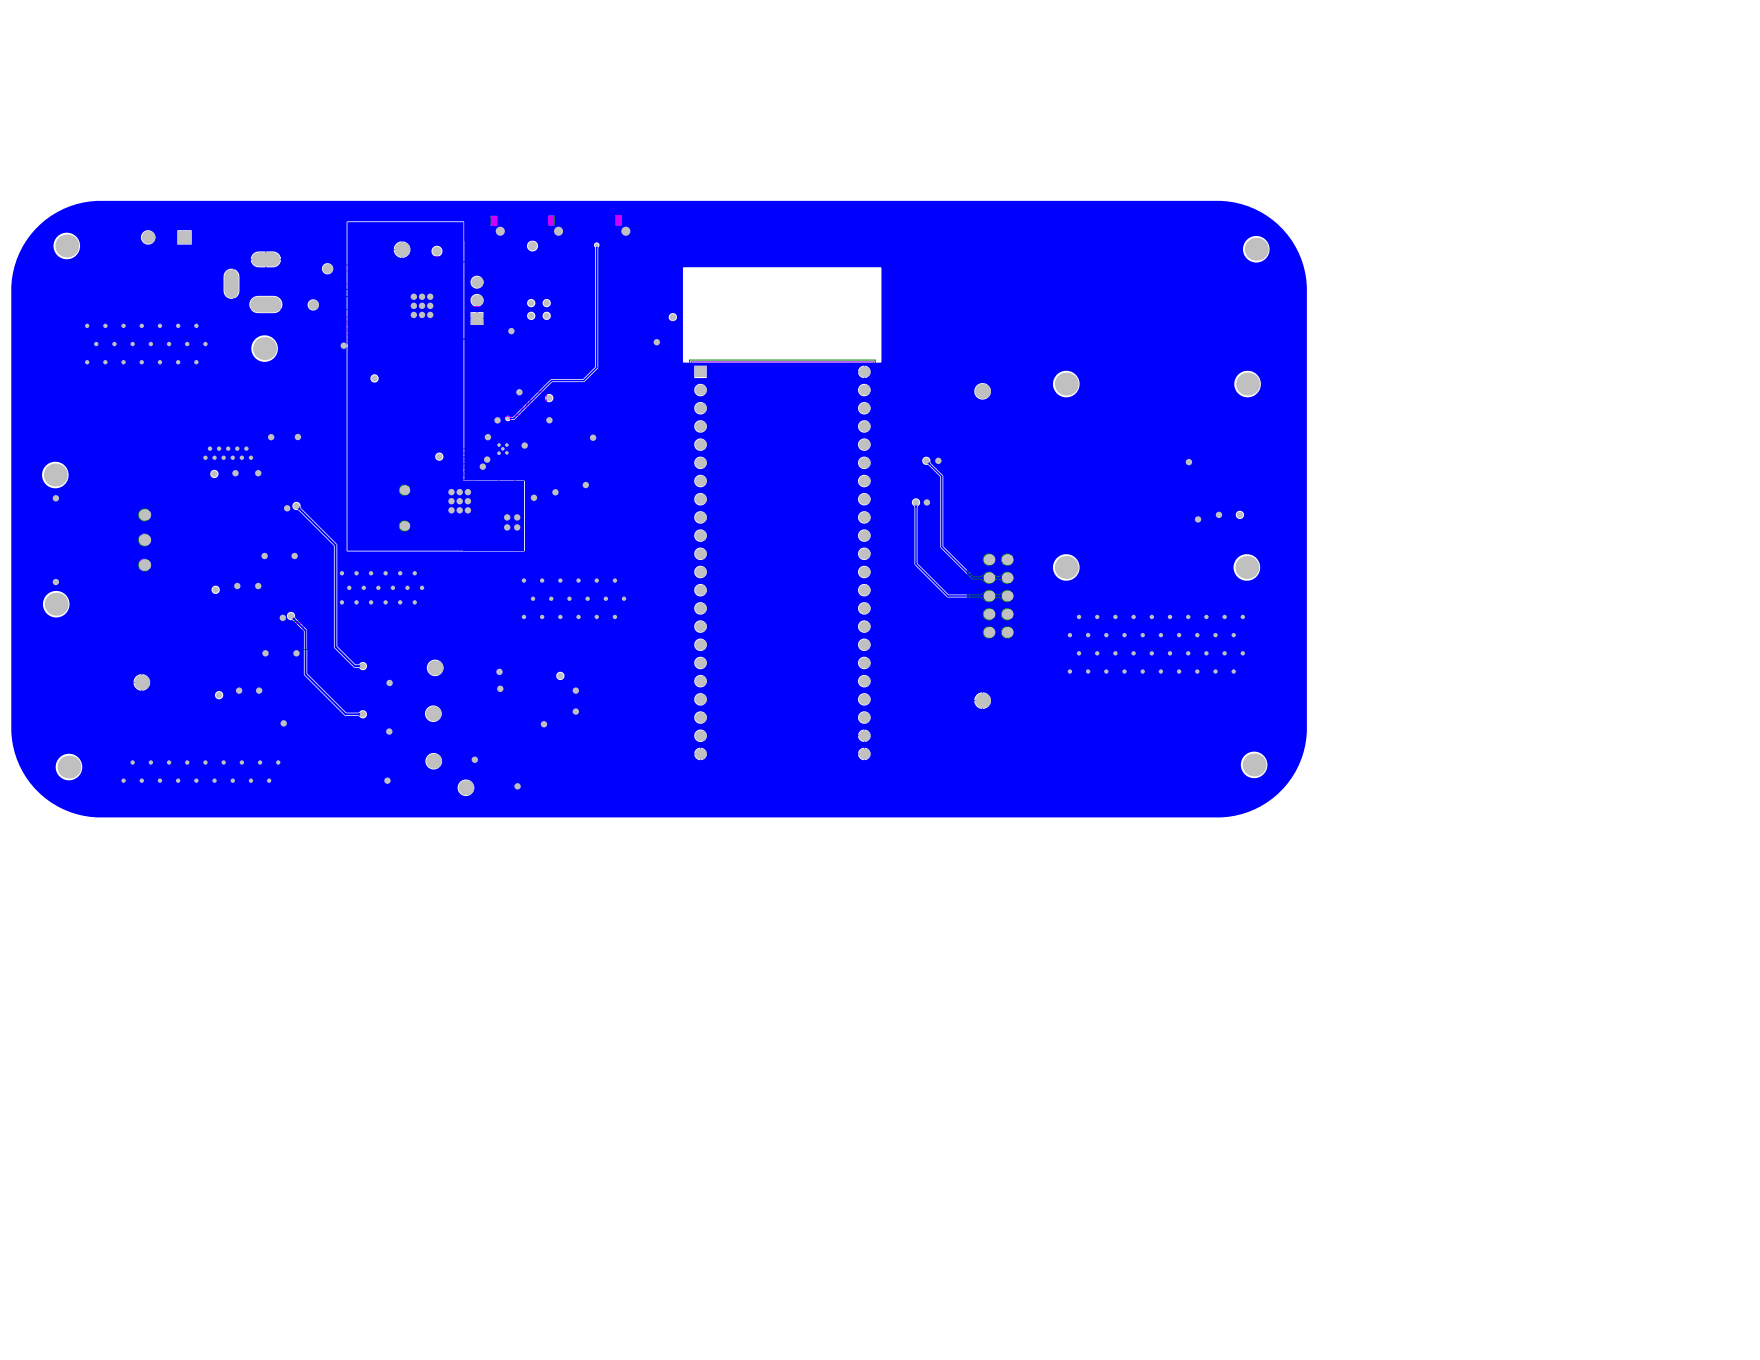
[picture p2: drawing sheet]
<svg xmlns="http://www.w3.org/2000/svg" width="373mm" height="288mm" viewBox="0 0 373 288" stroke-linecap="round" stroke-linejoin="round" font-family="sans-serif">
<g fill="#008000">
<path d="M128.4 45.3h5.1v2.7h-5.1z"/>
<path d="M114.3 45.5h.5v-.2h3.8v.2h.6v2.4h-.6v.1h-3.8v-.1h-.5z"/>
<path d="M102.1 45.5h.5v-.1h3.9v.1h.5v2.5h-.5v.1h-3.9v-.1h-.5z"/>
<path d="M24.7 105.6h11.9v17.4h-11.9z"/>
<path d="M204.8 112.3h11.4v27.7h-11.4z"/>
<path d="M75.9 69.1h1.3v-.2h4.1v.2h1.3v9.3h-1.3v.2h-4.1v-.2h-1.3z"/>
<circle cx="85.6" cy="107.5" r="9"/>
</g>
<g fill="none" stroke="#008000" stroke-width=".21">
<path d="M27.4 44h16.5v12.5h-16.5zM34.5 50.3h1.5M35.2 49.5v1.5M47.1 43.3h16.4v23.2h-16.4zM72.8 56.1h5v5.2h-5zM74.5 58.7h1.5M75.3 57.9v1.5M84.3 52.8h1.6M85.1 52.1v1.5M96.5 55.3h7.4v16.5h-7.4zM72.6 62.8h6.7v2.7h-6.7zM75.2 64.2h1.5"/>
<path d="M76 63.4v1.5M100.2 63.6h1.5M101 62.8v1.5M146 76.2h39.2v95.9h-39.2zM54.5 85.9h11.6v5.8h-11.6zM103.3 91.9h6.4v6.3h-6.4zM207.2 82.8h1.5M208 82.1v1.5M239.5 96.5h11.2v8.4h-11.2zM245.1 99.9v1.6M53.5 111.1h11.6v5.9h-11.6zM244.4 100.7h1.5"/>
<path d="M256.8 103h2.4v4.6h-2.4zM257.3 105.3h1.5M258 104.5v1.5M53.5 131.6h11.6v5.9h-11.6zM29.3 144.5h1.5M30 143.7v1.5M91 151.1h1.5M91.3 141.4h1.6M91.7 150.3v1.5M92.1 140.6v1.5M102.3 148h10.3v13.7h-10.3zM106.7 154.8h1.5"/>
<path d="M107.4 154.1v1.5M207.2 148.3h1.5M208 147.5v1.6M91 161.1h1.6M91.8 160.4v1.5M97.9 166.7h1.5M98.6 166v1.5"/>
<circle cx="85.1" cy="52.8" r="3.4"/>
<circle cx="208" cy="82.8" r="3.4"/>
<circle cx="85.6" cy="107.5" r="9"/>
<circle cx="30" cy="144.5" r="3.4"/>
<circle cx="91.7" cy="151.1" r="3.4"/>
<circle cx="92.1" cy="141.4" r="3.4"/>
<circle cx="208" cy="148.3" r="3.4"/>
<circle cx="91.8" cy="161.1" r="3.4"/>
<circle cx="98.6" cy="166.7" r="3.4"/>
</g>
<path d="M102.1 45.5h.5v-.1h3.9v.1h.5v2.5h-.5v.1h-3.9v-.1h-.5zM114.3 45.5h.5v-.2h3.8v.2h.6v2.4h-.6v.1h-3.8v-.1h-.5zM128.4 45.3h5.1v2.7h-5.1zM75.9 69.1h1.3v-.2h4.1v.2h1.3v9.3h-1.3v.2h-4.1v-.2h-1.3zM24.7 105.6h11.9v17.4h-11.9zM204.8 112.3h11.4v27.7h-11.4z" fill="none" stroke="#008000" stroke-width=".23"/>
<g fill="none" stroke="#f0f" stroke-width=".27">
<path d="M90.8 54.3h3.4v6.6h-3.4zM98.3 45.5h3.5v5.4h-3.5zM110.9 45.5h3.5v5.4h-3.5zM124.5 45.6h3.5v5.3h-3.5zM71 67.1h3.5v5.4h-3.5zM106.6 62.2h3.4v6.6h-3.4zM137.4 77.9h6.5v3.4h-6.5zM140.7 73.4v-5.4h3.5v5.4h-6.7v3.5h6.5v-3.5M94.1 98h6.5v3.5h-6.5v-6.5h6.6v3.4h-6.6M104.7 81.6h3.5v6.6h-3.5zM108.1 84.6h3.5v6.5h-3.5zM111.3 88.6h3.5v5.3h-3.5z"/>
<path d="M111.3 99.1h3.5v5.4h-3.5zM112.2 83h3.4v5.3h-3.4zM115.8 89.9h3.5v5.4h-3.5zM115.8 98h3.5v5.4h-3.5zM120.7 91.4h3.5v10.5h-3.5zM120.7 96.8h3.5M120.7 96.5h3.5M187.7 93.2h5.4v3.5h-5.4zM187.7 100h5.4v3.4h-5.4zM225.3 93.2h5.4v3.5h-5.4zM225.3 100h5.4v3.4h-5.4zM43.7 102.5h3.5v5.4h-3.5z"/>
<path d="M48.1 101.3h3.5v6.6h-3.5zM52.9 101.3h3.5v6.6h-3.5zM105.5 100.5h3.5v6.6h-3.5zM187.7 107.7h5.4v3.4h-5.4zM225.3 107.7h5.4v3.4h-5.4zM251.8 102.3h3.5v6.5h-3.5zM260.7 102.1h3.5v5.4h-3.5zM43.9 126h3.5v5.4h-3.5zM48.5 125h3.4v6.5h-3.4zM52.9 125h3.5v6.5h-3.5zM77.8 139.4h5.4v3.4h-5.4zM84.4 139.6h3.4v6.5h-3.4z"/>
<path d="M113.7 139h3.5v5.4h-3.5zM139.5 134.7h5.4v3.5h-5.4zM44.6 148.3h3.5v5.4h-3.5zM48.8 147.2h3.5v6.6h-3.5zM53 147.3h3.5v6.5h-3.5zM77.4 159.9h5.4v3.4h-5.4zM77.8 149.5h5.4v3.4h-5.4zM83.9 159.9h3.4v6.6h-3.4zM84.1 149.5h3.4v6.6h-3.4zM107.3 144h6.5v3.4h-6.5zM107.3 140.6h6.6v3.4h-6.6zM113.8 144.3h6.5v3.5h-6.5z"/>
<path d="M113.8 148.7h6.5v3.5h-6.5zM114.2 155.8h5.4v3.4h-5.4zM139.5 142.3h5.4v3.5h-5.4zM139.5 148.3h5.4v3.4h-5.4zM102.8 164.9h5.4v3.4h-5.4z"/>
</g>
<g fill="none" stroke="#f0f" stroke-width=".21">
<path d="M27.5 44.1h15.4v12.3h-15.4zM42.9 45.2l.9-.2v1.1M42.9 45.8l.9 .3M43.8 46.1h.1M49.5 43.7h13.6v21.7h-13.6zM72.9 57.3h4.7v2.7h-4.7zM96.6 55.5h7.2v16.2h-7.2zM98.6 55.5v16.2M103 45.8h3.1v1.9h-3.1zM115.2 45.7h3v2h-3zM129.3 45.6h3.2v2.1h-3.2zM73.9 62.9h4.1v2.5h-4.1z"/>
<path d="M76.3 69.5h5.9v8.5h-5.9zM78.3 67.2h1.9M79.2 66.8v1.9M79.2 67.2l1 1.2h-1.9zM79.2 67.2l.8 1.2M79.2 67.2l.6 1.2M79.2 67.2l.4 1.2M79.2 67.2l.2 1.2M79.2 67.2l-.7 1.2M79.2 67.2l-.5 1.2M79.2 67.2l-.3 1.2M79.2 67.2l-.2 1.2"/>
<path d="M146.3 76.6h38.6v95.1h-38.6zM55.4 86.3h9.8v5.1h-9.8zM84.6 98.2h2M85.6 97.3v1.9M104.2 92.8h4.5v4.5h-4.5zM242.1 96.8h6v7.8h-6zM25.1 106h11.1v16.6h-11.1zM29.6 110.9h1.9v1l-.3 .3h-.6l-.3-.3v-1M29.6 116.4h1.9v.9l-.3 .4h-1.3l-.3-.4zM29.6 115.1h1.6l.3 .3M30.3 112.9v1.2h.3l.3-.3v-.6l-.3-.3h-.7l-.3 .3v.6M30.3 118.3v1.3h.3l.3-.3v-.7l-.3-.3h-.7l-.3 .3v.7"/>
<path d="M30.3 111.6l-.7 .6M30.6 114.8v.6M54.4 111.5h9.8v5.1h-9.8zM205.2 112.7h10.6v26.9h-10.6zM257.1 104h1.9v2.6h-1.9zM29.6 120.2v1l.3 .3 .4-.3v-.6l.3-.4 .3 .4v.9M31.2 122.2l.3 .3v.6l-.3 .3h-.3l-1.3-1.2v1.2M54.4 132h9.8v5.1h-9.8zM104.4 148.2h6.1v13.3h-6.1z"/>
<circle cx="85.1" cy="52.8" r="2.4"/>
<circle cx="105.9" cy="46.8" r=".12"/>
<circle cx="118.1" cy="46.7" r=".12"/>
<circle cx="208" cy="82.8" r="2.4"/>
<circle cx="85.6" cy="107.5" r="8"/>
<circle cx="246.8" cy="103.2" r=".76"/>
<circle cx="30" cy="144.5" r="2.4"/>
<circle cx="91.7" cy="151.1" r="2.4"/>
<circle cx="92.1" cy="141.4" r="2.4"/>
<circle cx="105.8" cy="149.6" r=".76"/>
<circle cx="208" cy="148.3" r="2.4"/>
<circle cx="91.8" cy="161.1" r="2.4"/>
<circle cx="98.6" cy="166.7" r="2.4"/>
</g>
<g fill="none" stroke="#f0f" stroke-width=".23">
<path d="M92 56.6l-.3-.3v-.5l.3-.2h1l.2 .2v.5l-.2 .3M93 57.1l.2 .3v.5l-.2 .2h-.3l-1-1v1M93 58.6l.2 .3v.5l-.2 .2h-.3l-1-1v1M99.3 46.4h1.5v.8l-.2 .2h-.5l-.3-.2v-.8M99.3 49.5v.5M99.3 49.7h1.5M99.6 47.9l-.3 .3v.5l.3 .2h.2l.3-.2M99.8 46.9l-.5 .5M100.1 48.7l.2 .2M100.1 48.4v.3M100.3 48.9h.1M100.6 47.9l.2 .3v.5l-.2 .2h-.3"/>
<path d="M100.6 49.5l.2 .2M100.8 49.7h.1M111.9 46.2h1.5v.7l-.2 .3h-.5l-.3-.3v-.7M112.2 47.7l-.3 .3v.5l.3 .2h.2l.3-.2M112.4 46.7l-.5 .5M112.7 48.5l.2 .2M112.7 48.2v.3M112.9 48.7h.1M113.2 47.7l.2 .3v.5l-.2 .2h-.3M113.2 49.2l.2 .3v.5l-.2 .2h-.3l-1-1v1M125.5 47h1.5v.7l-.3 .3h-.5l-.2-.3v-.7M125.7 48.5l-.2 .3v.5l.2 .2h1l.3-.2v-.5l-.3-.3h-.2l-.3 .3v.7"/>
<path d="M126 47.5l-.5 .5M72 68.1l.3-.3h1l.2 .3v.5l-.2 .2h-1l-.3-.2zM72.5 69.3h.1M72.5 69.3h-.2l-.3 .3v.5l.3 .2M72.5 69.3l.3 .3M72.8 69.6l.2-.3h.3l.2 .3v.5l-.2 .2M72.8 69.6v.2M73 71.8v-.7l-.2-.3h-.5l-.3 .3v.7h1.5M73.5 70.8l-.5 .5M100.2 64.9h1.3l.2 .2v.5l-.2 .3h-1.3M100.2 64.4v-1.1h.3l1 1.1h.2M107.8 66.5l-.3 .3v.5l.3 .2h1l.2-.2v-.5l-.2-.3"/>
<path d="M108 63.5h.1M108 63.5h-.2l-.3 .2v.5l.3 .3M108 63.5l.3 .2M108.3 63.7l.2-.2h.3l.2 .2v.5l-.2 .3M108.3 63.7v.3M109 65v1l-1-1h-.2l-.3 .3v.5l.3 .2M140.4 79.1l-.3-.3h-.5l-.2 .3v1l.2 .3h.5l.3-.3M140.5 74.6l-.2-.2h-.6l-.2 .2v1l.2 .3h.6l.2-.3M140.9 78.8h1v.3l-1 1v.3M141 75.1h.8l.2 .3v.2l-.2 .3h-.5l-.3-.3zM141.7 70.8h.1M141.7 70.8h1.5"/>
<path d="M141.7 69.1l.2-.3h1.1l.2 .3v.5l-.2 .2h-1.1l-.2-.2zM141.7 70.8l.2 .3M142 74.4l-1 .7M142.7 72.6v-.8l-.2-.2h-.6l-.2 .2v.8h1.5M143.2 71.6l-.5 .5M143.2 70.6v.5M97.1 99.3l-.3-.3h-.5l-.2 .3v1l.2 .2h.5l.3-.2M97.1 96.2l-.2-.3h-.5l-.3 .3v1l.3 .3h.5l.2-.3M97.6 99.3l.2-.3h.6l.2 .3v.2l-1 1h1M97.6 96.2l.3-.3h.5l.2 .3v.2M98.1 96.7h.3M98.4 96.7l.2 .3v.2l-.2 .3h-.5l-.3-.3"/>
<path d="M98.6 96.4h.1M98.6 96.4l-.2 .3M105.9 84.7l-.2-.3v-.5l.2-.2h1l.3 .2v.5l-.3 .3M105.9 85.2l-.2 .2v.5l.2 .3h.5l.3-.3-.3-.7h.8v1M109.1 89.6h1.5l-.8-.7v1M109.3 86.8l-.2-.2v-.5l.2-.3h1l.3 .3v.5l-.3 .2M110.3 87.3l.3 .3v.5l-.3 .2h-.2l-1-1v1M112.3 90h1.5v.7l-.3 .3h-.5l-.2-.3v-.7M112.3 91.8l.2-.3h.5v.8l-.2 .2h-.3l-.2-.2zM112.8 90.5l-.5 .5M113 91.5l.8 1M113.2 84.6h1.5v.8l-.3 .2h-.5l-.2-.2v-.8"/>
<path d="M113.2 86.2v.5M113.2 86.4h1.5M113.7 85.1l-.5 .5M114.4 86.2l.3 .2M114.7 86.4h.1M116.8 99.5v1h.8l-.3-.5v-.3l.3-.2h.5l.2 .2v.5l-.2 .3M116.8 91.4h1.5v.7l-.2 .3h-.5l-.3-.3v-.7M117.3 91.9l-.5 .5M117.6 93.1l.2-.2h.3l.2 .2v.5l-.2 .3h-.3l-.2-.3M117.6 93.1l-.3-.2h-.2l-.3 .2v.5l.3 .3h.2l.3-.3M117.6 93.1v.5M121.7 92.9h1.5v.7l-.2 .3h-.5l-.3-.3v-.7"/>
<path d="M121.7 99v-1h.3l1 1h.2M121.7 95.1h1.5l-.7-.7v1M122.2 93.4l-.5 .5M123.2 99.5l-.5 .5M188.3 95.2h.8l.2-.2v-.5l-.2-.3h-.8v1.5M188.8 95.2l.5 .5M189.9 94.5l.2-.3h.5l.3 .3v.2M190.4 95h.2M190.6 95l.3 .2v.3l-.3 .2h-.5l-.2-.2M190.9 94.7h.1M190.9 94.7l-.3 .3M192.4 94.2h-1v.8l.5-.3h.2l.3 .3v.5l-.3 .2h-.5l-.2-.2"/>
<path d="M226 95.2h.1M226 95.2v.3l.2 .2h.5l.3-.2M226.2 95h.3M226.2 95l-.2 .2M227 94.5l-.3-.3h-.5l-.2 .3v.2l.2 .3M227.5 94.2h1l-1 1v.3l.3 .2h.5l.2-.2M229 94.2l.5 .5M230 94.2v1.5h-.7l-.3-.2v-.5l.3-.3h.7M44.7 106.3l.2-.2h.5v.7l-.2 .3h-.3l-.2-.3zM44.7 103.3h1.5v.8l-.3 .2h-.5l-.2-.2v-.8M44.7 104.8v.5M44.7 105.1h1.5"/>
<path d="M45.2 103.8l-.5 .5M45.4 106.1l.8 1M45.9 104.8l.3 .3M46.2 105.1h.1M49.3 104.8l-.2 .3v.5l.2 .3h1.1l.2-.3v-.5l-.2-.3M49.8 103.6l-.2-.3h-.3l-.2 .3v.5l.2 .2h.3l.2-.2M49.8 103.6l.3-.3h.3l.2 .3v.5l-.2 .2h-.3l-.3-.2M49.8 103.6v.5M54.2 104.8l-.3 .3v.5l.3 .3h1l.2-.3v-.5l-.2-.3M54.7 103.3v.8l-.3 .2h-.2l-.3-.2v-.5l.3-.3h1l.2 .3v.5l-.2 .2M106.5 104.3v.5M106.5 104.6h1.5"/>
<path d="M106.8 103.8l-.3-.2v-.5l.3-.3h1l.2 .3v.5l-.2 .2M107.8 104.3l.2 .3M108 104.6h.1M112.8 100.6h.1M112.8 100.6h-.3l-.2 .2v.5l.2 .3M112.8 100.6l.2 .2M113 100.8l.3-.2h.2l.3 .2v.5l-.3 .3M113 100.8v.3M113.3 103.1v-.8l-.3-.2h-.5l-.2 .2v.8h1.5M113.8 102.1l-.5 .5M117.8 102v-.8l-.2-.2h-.5l-.3 .2v.8h1.5M118.3 101l-.5 .5"/>
<path d="M122.7 100.5v-.8l-.2-.2h-.5l-.3 .2v.8h1.5M188.5 108.6h1l-1 1.1v.2l.2 .3h.5l.3-.3M188.7 100.9h.5M189 102.5h.1M189 100.9v1.6M189.2 102.2l-.2 .3M190 100.9h.5M190.2 102.5h.1M190.2 108.6h.5M190.2 100.9v1.6M190.5 110.2h.1M190.5 108.6v1.6"/>
<path d="M190.5 102.2l-.3 .3M190.7 109.9l-.2 .3M191 100.9l.5 .6M191.2 108.6l.5 .6M192 100.9v1.6h-.8l-.2-.3v-.5l.2-.2h.8M192.3 108.6v1.6h-.8l-.3-.3v-.5l.3-.2h.8M226 102h.7l.3-.3v-.5l-.3-.3h-.7v1.6M226 109.7h.7l.3-.3v-.5l-.3-.3h-.7v1.6M226.5 109.7l.5 .5M226.5 102l.5 .5M227.5 108.9l.3-.3h.5l.2 .3v.3M227.5 101.2l.3-.3h.5l.2 .3v.3"/>
<path d="M228 109.4h.3M228 101.7h.3M228.3 101.7l.2 .3v.2l-.2 .3h-.5l-.3-.3M228.3 109.4l.2 .3v.2l-.2 .3h-.5l-.3-.3M228.5 109.2h.1M228.5 101.5h.1M228.5 109.2l-.2 .2M228.5 101.5l-.2 .2M229 108.9l.3-.3h.5l.2 .3v.3M229.5 109.4h.3M229.8 109.4l.2 .3v.2l-.2 .3h-.5l-.3-.3M230 109.2h.1"/>
<path d="M230 109.2l-.2 .2M230 101.7h-1l.8-.8v1.6M252.8 105.7h.1M252.8 105.7h1.5M252.8 105.7l.2 .2M253 106.4l-.2 .3v.5l.2 .3h1.1l.2-.3v-.5l-.2-.3M253.5 103.7v1l-.7-.8h1.5M254.3 105.4v.5M261.7 102.8h1.5v.8l-.2 .2h-.6l-.2-.2v-.8M262.2 103.3l-.5 .5M263 104.3l.2 .3v.5l-.2 .2h-.3l-1-1v1M263 105.8l.2 .3v.5l-.2 .3h-.3l-1-1.1v1.1"/>
<path d="M44.9 126.8h1.5v.8l-.2 .2h-.6l-.2-.2v-.8M44.9 128.3v.5M44.9 128.6h1.5M45.4 127.3l-.5 .5M45.6 129.9l-.2-.3h-.3l-.2 .3v.5l.2 .2h.3l.2-.2M45.6 129.9l.3-.3h.3l.2 .3v.5l-.2 .2h-.3l-.3-.2M45.6 129.9v.5M46.2 128.3l.2 .3M46.4 128.6h.1M49.4 128.1h.1M49.4 126.8h.1M49.4 126.8h1.6"/>
<path d="M49.4 128.1h1.6M49.4 128.1l.3 .3M49.4 126.8l.3 .3M49.7 128.9l-.3 .2v.5l.3 .3h1l.3-.3v-.5l-.3-.2M51 126.6v.5M51 127.9v.5M53.9 128.4h.1M53.9 126.6l.3-.2h1l.2 .2v.5l-.2 .3h-1l-.3-.3zM53.9 128.4h1.5M53.9 128.4l.3 .3M54.2 129.2l-.3 .2v.5l.3 .3h1l.2-.3v-.5l-.2-.2M55.4 128.2v.5"/>
<path d="M114.7 139.7h1.5v.8l-.2 .2h-.6l-.2-.2v-.8M140.3 136.7h.1M140.3 136.7v.3l.3 .2h.5l.3-.2M140.6 136.5l-.3 .2M140.6 136.5h.2M141.4 136l-.3-.3h-.5l-.3 .3v.2l.3 .3M142.1 135.7h.5M142.4 137.2h.1M142.4 135.7v1.5M142.6 137l-.2 .2M143.1 135.7l.5 .5M144.1 135.7v1.5h-.7l-.3-.2v-.5l.3-.3h.7"/>
<path d="M45.6 149h1.5v.7l-.2 .3h-.5l-.3-.3v-.7M45.6 152.3l.3-.3h1l.2 .3v.5l-.2 .2h-1l-.3-.2zM46.1 149.5l-.5 .5M46.9 150.5l.2 .2v.6l-.2 .2h-.3l-1-1v1M49.8 150.6h.1M49.8 150.6h1.5M49.8 150.6l.3 .3M50.1 151.4l-.3 .2v.5l.3 .3h1l.2-.3v-.5l-.2-.2M51.3 148.6v1l-1-1h-.2l-.3 .3v.5l.3 .2M51.3 150.4v.5M54 150.7h.1M54 150.7h1.5"/>
<path d="M54 150.7l.3 .2M54.3 151.4l-.3 .3v.5l.3 .2h1l.2-.2v-.5l-.2-.3M54.5 148.6h.1M54.5 148.6h-.2l-.3 .3v.5l.3 .3M54.5 148.6l.3 .3M54.8 148.9l.2-.3h.3l.2 .3v.5l-.2 .3M54.8 148.9v.2M55.5 150.4v.5M78.5 151.4h.7l.3-.2v-.5l-.3-.3h-.7v1.5M78.5 141.4h.8l.2-.3v-.5l-.2-.3h-.8v1.6M79 151.4l.5 .5M79 141.4l.5 .5"/>
<path d="M80 150.7l.2-.3h.5l.3 .3v.2l-1 1h1M80 140.6l.3-.3h.5l.2 .3v.2l-1 1.1h1M81.5 151.2h.7l.3 .2v.3l-.3 .2h-.5l-.2-.2zM82.5 150.4l-1 .8M82.6 141.1h-1.1l.8-.8v1.6M85 152.9h.1M85 152.9h1.5M85 152.9l.3 .3M85 150.9l.8 1M85.3 153.7l-.3 .2v.5l.3 .3h1l.2-.3v-.5l-.2-.2M85.3 143h.1M85.3 140.9v1h.8l-.3-.7 .3-.3h.5l.3 .3v.5l-.3 .2"/>
<path d="M85.3 143h1.6M85.3 143l.3 .2M85.6 143.7l-.3 .3v.5l.3 .2h1l.3-.2v-.5l-.3-.3M85.8 151.2l.2-.3h.3l.2 .3v.5l-.2 .2h-.5zM86.5 152.7v.5M86.9 142.7v.5M109.6 141.8l-.3-.3h-.5l-.2 .3v1l.2 .3h.5l.3-.3M109.7 145.2l-.3-.3h-.5l-.2 .3v1l.2 .2h.5l.3-.2M110.1 141.8l.2-.3h.5l.3 .3v.2l-1 1.1h1M110.2 146.4h.5M110.4 144.9h.1M110.4 144.9v1.5"/>
<path d="M110.4 144.9l-.2 .3M111.6 141.8l.3-.3h.5l.2 .3v1l-.2 .3h-.5l-.3-.3zM112.5 145.7h-.8l-.3-.3v-.2l.3-.3h.5l.3 .3v1l-.3 .2h-.5l-.3-.2M114.7 142.8h.2l1.1 1h.2v-1M114.8 157.8h.8l.2-.3v-.5l-.2-.3h-.8v1.6M115.2 140.2l-.5 .5M115.3 157.8l.5 .5M115.4 150.5l-.2 .2v.3l.2 .2h.5l.3-.2v-.3l-.3-.2M115.4 150.5l-.2-.3v-.2l.2-.3h.5l.3 .3v.2l-.3 .3M115.4 150.5h.5M116 141.2l.2 .3v.5l-.2 .2h-.3l-1-1v1M116.2 145.3v.3l-1 1v.2h1"/>
<path d="M116.4 157l.2-.3h.5l.3 .3v.3l-1 1h1M116.9 149.7h.5M116.9 145.3h.5M117.2 151.2h.1M117.2 146.8h.1M117.2 145.3v1.5M117.2 149.7v1.5M117.4 151l-.2 .2M117.4 146.6l-.2 .2M118 150l.2-.3h.5l.3 .3v1l-.3 .2h-.5l-.2-.2M118 145.6l.2-.3h.5l.3 .3v1l-.3 .2h-.5l-.2-.2M118.9 156.7h-1v.8l.5-.2h.2l.3 .2v.5l-.3 .3h-.5l-.2-.3"/>
<path d="M140.6 149.2v1.6l.8-.8h-1.1M141.4 143.5l-.3-.2h-.5l-.3 .2v.5l.3 .3 .8-.3v.8h-1.1M142.1 143.3h.5M142.1 149.2h.5M142.4 144.8h.1M142.4 150.8h.1M142.4 143.3v1.5M142.4 149.2v1.6M142.6 144.5l-.2 .3M142.6 150.5l-.2 .3M143.1 143.3l.5 .5M143.1 149.2l.5 .5"/>
<path d="M144.1 143.3v1.5h-.7l-.3-.3v-.5l.3-.2h.7M144.1 149.2v1.6h-.7l-.3-.3v-.5l.3-.3h.7M78.1 161.8h.8l.2-.2v-.5l-.2-.3h-.8v1.5M78.6 161.8l.5 .5M79.6 161.1l.3-.3h.5l.2 .3v.2l-1 1h1M81.4 161.6l-.2-.3v-.2l.2-.3h.5l.3 .3v.2l-.3 .3M81.4 161.6l-.2 .2v.3l.2 .2h.5l.3-.2v-.3l-.3-.2M81.4 161.6h.5M84.8 161.7h.1M84.8 161.7h1.6M84.8 161.7l.3 .2M85.1 164l-.3 .2v.5l.3 .3h1l.3-.3v-.5l-.3-.2"/>
<path d="M86.4 162.4v1.1l-1.1-1.1h-.2l-.3 .3v.5l.3 .3M86.4 161.4v.5M104.5 166.1l-.3-.3h-.5l-.2 .3v1l.2 .3h.5l.3-.3v-.3l-.3-.2h-.7M105 165.8h1l-1 1v.3l.2 .3h.5l.3-.3M106.5 165.8l.5 .5M107.5 165.8v1.6h-.7l-.3-.3v-.5l.3-.3h.7"/>
</g>
<g fill="none" stroke="#f0f" stroke-width=".77">
<circle cx="33.5" cy="109" r=".58"/>
<circle cx="216.1" cy="118.5" r=".58"/>
</g>
<g fill="none" stroke="#f0f" stroke-width=".3">
<circle cx="56.3" cy="67.6" r=".15"/>
<circle cx="144.8" cy="78.7" r=".15"/>
<circle cx="105.3" cy="98.8" r=".15"/>
</g>
<g fill="#f0f">
<path d="M104 45.8h1.1v1.9h-1.1z"/>
<path d="M116.1 45.8h1.2v1.8h-1.2z"/>
<path d="M130.4 45.7h1.1v1.9h-1.1z"/>
</g>
<g fill="#00f">
<path d="M98.1 101.9h12.8v14.7h-12.8z"/>
<path d="M75.8 140.8l.5-.3v1l-.5-.3z"/>
<path d="M75.8 151l.5-.3v1l-.5-.3z"/>
<path d="M62.8 107.8l.6-.7 .2 .6-.2 .3z"/>
<path d="M61.6 131.1l.7-.7 .2 .6-.3 .3z"/>
<path d="M126 52.2h.6l-.1 .3h-.3z"/>
<path d="M196.1 98.2l.6-.6 .2 .6-.2 .2z"/>
<path d="M193.4 106.8h1l-.4 .6h-.3z"/>
<path d="M211.3 122.2l1.1-.7v1.6l-1.1-.6z"/>
<path d="M210.2 121.5l1 .7v.3l-1 .6z"/>
<path d="M207.5 122.2l.4-.2 .6-.5v1.6l-1-.6z"/>
<path d="M211.3 126l1.1-.7v1.7l-1.1-.7z"/>
<path d="M210.2 125.3l1 .7v.3l-1 .7z"/>
<path d="M207.5 126l1-.7v1.7l-1-.7z"/>
<path d="M7.4 48.6a19 19 0 0 1 13.2-6.1h237.8a18.9 18.9 0 0 1 18.2 19v92.6a18.9 18.9 0 0 1-18.9 18.9h-237.1a18.9 18.9 0 0 1-18.2-18.9v-92.6a18.8 18.8 0 0 1 5-12.9zM130.2 45.6v2.1h1.4v-2.1zM116 45.7v2h1.4v-2zM103.9 45.7v2.1h1.3v-2.1zM37.5 48.7v3.1h3.1v-3.1zM29.8 50.3a1.55 1.55 0 0 0 3.1 0 1.55 1.55 0 0 0-3.1 0zM111.5 52.1a1.2 1.2 0 0 0 2.4 0 1.2 1.2 0 0 0-2.4 0zM56.4 53.2v1.6h3.1a1.67 1.67 0 0 0-1.7-1.6zM53.6 53.7l-.3 .4-.2 .7h3.1v-1.6a2.83 2.83 0 0 0-2.6 .5zM11.3 52.1a2.85 2.85 0 0 0 5.7 0 2.85 2.85 0 0 0-5.7 0zM263.1 52.8a2.82 2.82 0 0 0 5.6 0 2.82 2.82 0 0 0-5.6 0zM56.4 55v1.6a2.58 2.58 0 0 0 2.9-.8l.2-.8zM53.1 55a1.67 1.67 0 0 0 1.7 1.6h1.4v-1.6zM68.1 56.9a1.2 1.2 0 0 0 2.4 0 1.2 1.2 0 0 0-2.4 0zM99.6 59.7a1.38 1.38 0 0 0 2.7 0 1.38 1.38 0 0 0-2.7 0zM47.8 57.4l-.4 .7-.1 .4v3.1a1.69 1.69 0 0 0 1.7 1.7 1.69 1.69 0 0 0 1.7-1.7v-3.1a1.69 1.69 0 0 0-1.1-1.5 1.69 1.69 0 0 0-1.8 .4zM99.6 63.6a1.38 1.38 0 0 0 2.7 0 1.38 1.38 0 0 0-2.7 0zM114.8 64.2a.9 .9 0 0 0 1.8 0 .9 .9 0 0 0-1.8 0zM111.6 64.2a.88 .88 0 0 0 1.7 0 .88 .88 0 0 0-1.7 0zM65.1 64.5a1.2 1.2 0 0 0 2.4 0 1.2 1.2 0 0 0-2.4 0zM53.3 63.2a1.84 1.84 0 0 0-.4 2 1.84 1.84 0 0 0 1.7 1.1h3.3a1.84 1.84 0 0 0 1.9-1.8 1.84 1.84 0 0 0-1.9-1.9h-3.3l-.5 .1zM101 66.1v1.3h1.3v-1.3zM99.6 66.1v1.3h1.3v-1.3zM114.8 66.9a.9 .9 0 0 0 1.8 0 .9 .9 0 0 0-1.8 0zM111.6 66.9a.88 .88 0 0 0 1.7 0 .88 .88 0 0 0-1.7 0zM141.5 67.1a.9 .9 0 0 0 1.8 0 .9 .9 0 0 0-1.8 0zM101 67.5v1.3h1.3v-1.3zM99.6 67.5v1.3h1.3v-1.3zM53.2 73.8a2.82 2.82 0 0 0 5.6 0 2.82 2.82 0 0 0-5.6 0zM144.6 56.6v20.1h41.9v-20.1zM183 77.4v1.2l1.3-.1a1.3 1.3 0 0 0-1.3-1.1zM181.9 77.9l-.3 .7h1.3v-1.2l-.5 .1zM183 78.8l.1 1.2a1.3 1.3 0 0 0 1.2-1.2zM181.6 78.8v.1a1.3 1.3 0 0 0 1.3 1.1v-1.2zM147 77.4v2.6h2.6v-2.6zM125.8 51.6a.64 .64 0 0 0 .2 .8v25.3l-2.6 2.5-6.8 .1-8 8h-.6a.59 .59 0 0 0-.9-.2 .59 .59 0 0 0 0 .9 .59 .59 0 0 0 .9-.1l.9-.1 8-7.9h6.8l2.9-3v-25.5a.6 .6 0 0 0 .1-.9 .6 .6 0 0 0-.9 .1zM181.6 82.6a1.35 1.35 0 0 0 2.7 0 1.35 1.35 0 0 0-2.7 0zM146.9 82.6a1.35 1.35 0 0 0 2.7 0 1.35 1.35 0 0 0-2.7 0zM261.3 81.3a2.82 2.82 0 0 0 5.6 0 2.82 2.82 0 0 0-5.6 0zM222.9 81.3a2.82 2.82 0 0 0 5.6 0 2.82 2.82 0 0 0-5.6 0zM206.2 82.8a1.76 1.76 0 0 0 3.5 0 1.76 1.76 0 0 0-3.5 0zM115.4 84.3a.88 .88 0 0 0 1.7 0 .88 .88 0 0 0-1.7 0zM181.6 86.4a1.35 1.35 0 0 0 2.7 0 1.35 1.35 0 0 0-2.7 0zM146.9 86.4a1.35 1.35 0 0 0 2.7 0 1.35 1.35 0 0 0-2.7 0zM181.6 90.3a1.35 1.35 0 0 0 2.7 0 1.35 1.35 0 0 0-2.7 0zM146.9 90.3a1.35 1.35 0 0 0 2.7 0 1.35 1.35 0 0 0-2.7 0zM181.6 94.1a1.35 1.35 0 0 0 2.7 0 1.35 1.35 0 0 0-2.7 0zM146.9 94.1a1.35 1.35 0 0 0 2.7 0 1.35 1.35 0 0 0-2.7 0zM181.6 98a1.35 1.35 0 0 0 2.7 0 1.35 1.35 0 0 0-2.7 0zM146.9 98a1.35 1.35 0 0 0 2.7 0 1.35 1.35 0 0 0-2.7 0zM44.5 100.3a.9 .9 0 0 0 1.8 0 .9 .9 0 0 0-1.8 0zM181.6 101.8a1.35 1.35 0 0 0 2.7 0 1.35 1.35 0 0 0-2.7 0zM146.9 101.8a1.35 1.35 0 0 0 2.7 0 1.35 1.35 0 0 0-2.7 0zM8.9 100.5a2.82 2.82 0 0 0 5.6 0 2.82 2.82 0 0 0-5.6 0zM181.6 105.7a1.35 1.35 0 0 0 2.7 0 1.35 1.35 0 0 0-2.7 0zM146.9 105.7a1.35 1.35 0 0 0 2.7 0 1.35 1.35 0 0 0-2.7 0zM261.6 109a.88 .88 0 0 0 1.7 0 .88 .88 0 0 0-1.7 0zM29.2 109a1.4 1.4 0 0 0 2.8 0 1.4 1.4 0 0 0-2.8 0zM181.6 109.5a1.35 1.35 0 0 0 2.7 0 1.35 1.35 0 0 0-2.7 0zM146.9 109.5a1.35 1.35 0 0 0 2.7 0 1.35 1.35 0 0 0-2.7 0zM181.6 113.4a1.35 1.35 0 0 0 2.7 0 1.35 1.35 0 0 0-2.7 0zM146.9 113.4a1.35 1.35 0 0 0 2.7 0 1.35 1.35 0 0 0-2.7 0zM29.2 114.3a1.4 1.4 0 0 0 2.8 0 1.4 1.4 0 0 0-2.8 0zM73.4 46.9v69.8h37.6v-14.9l-12.7-.1-.1-54.8zM181.6 117.2a1.35 1.35 0 0 0 2.7 0 1.35 1.35 0 0 0-2.7 0zM146.9 117.2a1.35 1.35 0 0 0 2.7 0 1.35 1.35 0 0 0-2.7 0zM211.9 118.5a1.32 1.32 0 0 0 2.6 0 1.32 1.32 0 0 0-2.6 0zM208 118.5a1.32 1.32 0 0 0 2.6 0 1.32 1.32 0 0 0-2.6 0zM29.2 119.6a1.4 1.4 0 0 0 2.8 0 1.4 1.4 0 0 0-2.8 0zM181.6 121.1a1.35 1.35 0 0 0 2.7 0 1.35 1.35 0 0 0-2.7 0zM146.9 121.1a1.35 1.35 0 0 0 2.7 0 1.35 1.35 0 0 0-2.7 0zM261.1 120.1a2.82 2.82 0 0 0 5.6 0 2.82 2.82 0 0 0-5.6 0zM222.9 120.1a2.82 2.82 0 0 0 5.6 0 2.82 2.82 0 0 0-5.6 0zM195.3 97.1a.99 .99 0 0 0 .2 1 .99 .99 0 0 0 1 .3l2.5 2.5 .1 15 6.6 6.7 1.8 .1 .4 .2a1.63 1.63 0 0 0 2.8-.1 .81 .81 0 0 1 1.2 .1 1.35 1.35 0 0 0 2.2 .4 1.35 1.35 0 0 0-.4-2.2 2.23 2.23 0 0 0-2 .7l-.5 .2-.5-.2a1.61 1.61 0 0 0-2.8 0l-.4 .2h-1.4l-6.4-6.4v-14.8l-2.8-3a.9 .9 0 0 0-.4-1 .9 .9 0 0 0-1.2 .3zM44.8 124.8a.88 .88 0 0 0 1.7 0 .88 .88 0 0 0-1.7 0zM181.6 124.9a1.35 1.35 0 0 0 2.7 0 1.35 1.35 0 0 0-2.7 0zM146.9 124.9a1.35 1.35 0 0 0 2.7 0 1.35 1.35 0 0 0-2.7 0zM193.1 105.9a.95 .95 0 0 0 .4 1.3l.2 12.4 6.8 6.8 7 .1 .4 .2a1.62 1.62 0 0 0 2.8 0 .81 .81 0 0 1 1.2 .1 1.35 1.35 0 0 0 2.2 .3 1.35 1.35 0 0 0-.4-2.2 2.23 2.23 0 0 0-2 .8l-.5 .1-.5-.2a1.62 1.62 0 0 0-2.8 0l-.4 .2h-6.7l-6.6-6.5 .1-12.1a.89 .89 0 0 0 .3-1.4 .89 .89 0 0 0-1.5 .1zM181.6 128.8a1.35 1.35 0 0 0 2.7 0 1.35 1.35 0 0 0-2.7 0zM146.9 128.8a1.35 1.35 0 0 0 2.7 0 1.35 1.35 0 0 0-2.7 0zM9.1 127.9a2.82 2.82 0 0 0 5.6 0 2.82 2.82 0 0 0-5.6 0zM211.9 130a1.32 1.32 0 0 0 2.6 0 1.32 1.32 0 0 0-2.6 0zM208 130a1.32 1.32 0 0 0 2.6 0 1.32 1.32 0 0 0-2.6 0zM213.3 132.6v1.2l1.2-.1a1.3 1.3 0 0 0-1.2-1.1zM209.4 132.6v1.2l1.2-.1a1.3 1.3 0 0 0-1.2-1.1zM208.3 133.1l-.3 .7h1.2v-1.2h-.4zM212.1 133.1l-.2 .7h1.2v-1.2h-.4zM181.6 132.6a1.35 1.35 0 0 0 2.7 0 1.35 1.35 0 0 0-2.7 0zM146.9 132.6a1.35 1.35 0 0 0 2.7 0 1.35 1.35 0 0 0-2.7 0zM213.3 133.9l.1 1.3a1.3 1.3 0 0 0 1.1-1.3zM211.9 133.9v.1a1.3 1.3 0 0 0 1.2 1.2v-1.3zM209.4 133.9l.1 1.3a1.3 1.3 0 0 0 1.1-1.3zM208 133.9v.1a1.3 1.3 0 0 0 1.2 1.2v-1.3zM181.6 136.5a1.35 1.35 0 0 0 2.7 0 1.35 1.35 0 0 0-2.7 0zM146.9 136.5a1.35 1.35 0 0 0 2.7 0 1.35 1.35 0 0 0-2.7 0zM181.6 140.3a1.35 1.35 0 0 0 2.7 0 1.35 1.35 0 0 0-2.7 0zM146.9 140.3a1.35 1.35 0 0 0 2.7 0 1.35 1.35 0 0 0-2.7 0zM62 106.6a1.02 1.02 0 0 0 1.1 1.4l7.6 7.5v21.6l4.1 4.1 1.1 .2a.92 .92 0 0 0 1.4 .3 .92 .92 0 0 0 0-1.4 .92 .92 0 0 0-1.4 .3h-.7l-3.8-3.8v-21.6l-7.8-7.8a.91 .91 0 0 0-.4-1.1 .91 .91 0 0 0-1.2 .3zM90.3 141.4a1.8 1.8 0 0 0 3.6 0 1.8 1.8 0 0 0-3.6 0zM117.7 143.1a.9 .9 0 0 0 1.8 0 .9 .9 0 0 0-1.8 0zM30.1 142.7v1.7h1.7a1.71 1.71 0 0 0-1.7-1.7zM28.6 143.4l-.3 1h1.6v-1.7a1.68 1.68 0 0 0-1.3 .7zM181.6 144.2a1.35 1.35 0 0 0 2.7 0 1.35 1.35 0 0 0-2.7 0zM146.9 144.2a1.35 1.35 0 0 0 2.7 0 1.35 1.35 0 0 0-2.7 0zM30.1 144.5v1.7a1.71 1.71 0 0 0 1.7-1.7zM28.3 144.5a1.71 1.71 0 0 0 1.6 1.7v-1.7zM45.5 147.1a.9 .9 0 0 0 1.8 0 .9 .9 0 0 0-1.8 0zM208.1 146.6v1.6h1.6a1.71 1.71 0 0 0-1.6-1.6zM206.6 147.2l-.4 1h1.7v-1.6a1.68 1.68 0 0 0-1.3 .6zM181.6 148a1.35 1.35 0 0 0 2.7 0 1.35 1.35 0 0 0-2.7 0zM146.9 148a1.35 1.35 0 0 0 2.7 0 1.35 1.35 0 0 0-2.7 0zM208.1 148.4v1.6a1.71 1.71 0 0 0 1.6-1.6zM206.2 148.4a1.71 1.71 0 0 0 1.7 1.6v-1.6zM60.9 129.9a1.02 1.02 0 0 0 1.1 1.4l2.3 2.3 .1 9.4 8.5 8.4 3 .2a.92 .92 0 0 0 1.4 .3 .92 .92 0 0 0 0-1.4 .92 .92 0 0 0-1.4 .3h-2.6l-8.3-8.2v-9.3l-2.5-2.6a.91 .91 0 0 0-.5-1.1 .91 .91 0 0 0-1.1 .3zM90 151.1a1.76 1.76 0 0 0 3.5 0 1.76 1.76 0 0 0-3.5 0zM181.6 151.9a1.35 1.35 0 0 0 2.7 0 1.35 1.35 0 0 0-2.7 0zM146.9 151.9a1.35 1.35 0 0 0 2.7 0 1.35 1.35 0 0 0-2.7 0zM183 154.4v1.3l1.3-.1a1.3 1.3 0 0 0-1.3-1.2zM181.9 154.9l-.3 .8h1.3v-1.3l-.5 .1zM183 155.8l.1 1.2a1.3 1.3 0 0 0 1.2-1.2zM181.6 155.8v.1a1.3 1.3 0 0 0 1.3 1.1v-1.2zM146.9 155.7a1.35 1.35 0 0 0 2.7 0 1.35 1.35 0 0 0-2.7 0zM183 158.3v1.2l1.3-.1a1.3 1.3 0 0 0-1.3-1.1zM181.9 158.8l-.3 .7h1.3v-1.2l-.5 .1zM148.3 158.3v1.2l1.3-.1a1.3 1.3 0 0 0-1.3-1.1zM147.2 158.8l-.2 .7h1.2v-1.2l-.4 .1zM183 159.7l.1 1.2a1.3 1.3 0 0 0 1.2-1.2zM181.6 159.7v.1a1.3 1.3 0 0 0 1.3 1.1v-1.2zM148.3 159.7l.1 1.2a1.3 1.3 0 0 0 1.2-1.2zM147 159.7v.1a1.3 1.3 0 0 0 1.2 1.1v-1.2zM90 161.1a1.8 1.8 0 0 0 3.6 0 1.8 1.8 0 0 0-3.6 0zM262.6 161.9a2.85 2.85 0 0 0 5.7 0 2.85 2.85 0 0 0-5.7 0zM11.8 162.4a2.82 2.82 0 0 0 5.6 0 2.82 2.82 0 0 0-5.6 0zM96.9 166.7a1.76 1.76 0 0 0 3.5 0 1.76 1.76 0 0 0-3.5 0z"/>
<path d="M73.5 47h24.6v69.6h-24.6zM85.2 51.1v1.7h1.6a1.71 1.71 0 0 0-1.6-1.7zM83.7 51.8l-.4 1h1.7v-1.7a1.68 1.68 0 0 0-1.3 .7zM91.3 53.2a1.2 1.2 0 0 0 2.4 0 1.2 1.2 0 0 0-2.4 0zM85.2 52.9v1.7a1.71 1.71 0 0 0 1.6-1.7zM83.3 52.9a1.71 1.71 0 0 0 1.7 1.7v-1.7zM78.4 80.1a.9 .9 0 0 0 1.8 0 .9 .9 0 0 0-1.8 0zM92.1 96.7a.9 .9 0 0 0 1.8 0 .9 .9 0 0 0-1.8 0zM85.7 102.6v1.1l1.1-.1a1.18 1.18 0 0 0-1.1-1zM84.9 102.8l-.4 .5-.1 .4h1.1v-1.1zM85.7 103.8l.1 1.1a1.18 1.18 0 0 0 1-1.1zM84.4 103.8v.1a1.18 1.18 0 0 0 1.1 1v-1.1zM84.4 111.3a1.2 1.2 0 0 0 2.4 0 1.2 1.2 0 0 0-2.4 0z"/>
</g>
<path d="M126.3 51.9v25.9l-2.8 2.8h-6.8l-8 8h-1.2M196.1 97.5l3.2 3.3v15l6.6 6.5h7.3M193.9 106.3v13.1l6.8 6.8h12.5" fill="none" stroke="#00f" stroke-width=".31"/>
<path d="M62.8 107.1l8.2 8.3v21.5l4.1 4.1h1.7M61.6 130.4l3.1 3.1v9.2l8.5 8.5h3.6" fill="none" stroke="#00f" stroke-width=".39"/>
<g fill="#c0c0c0">
<circle cx="105.3" cy="89" r=".67"/>
<circle cx="26.2" cy="165.2" r=".46"/>
<circle cx="53.1" cy="165.2" r=".46"/>
<circle cx="57" cy="165.2" r=".46"/>
<circle cx="35.8" cy="161.4" r=".46"/>
<circle cx="58.9" cy="161.4" r=".46"/>
<circle cx="28.1" cy="161.4" r=".46"/>
<circle cx="47.3" cy="161.4" r=".46"/>
<circle cx="55" cy="161.4" r=".46"/>
<circle cx="33.9" cy="165.2" r=".46"/>
<circle cx="51.2" cy="161.4" r=".46"/>
<circle cx="49.3" cy="165.2" r=".46"/>
<circle cx="45.4" cy="165.2" r=".46"/>
<circle cx="37.7" cy="165.2" r=".46"/>
<circle cx="39.6" cy="161.4" r=".46"/>
<circle cx="41.6" cy="165.2" r=".46"/>
<circle cx="43.5" cy="161.4" r=".46"/>
<circle cx="30" cy="165.2" r=".46"/>
<circle cx="31.9" cy="161.4" r=".46"/>
<circle cx="116.3" cy="84.3" r=".67"/>
<circle cx="105.9" cy="48.9" r=".96"/>
<circle cx="118.2" cy="48.9" r=".96"/>
<circle cx="132.5" cy="48.9" r=".96"/>
<circle cx="72.8" cy="73.2" r=".67"/>
<circle cx="193.9" cy="106.3" r=".67"/>
<circle cx="116.3" cy="89" r=".67"/>
<circle cx="196.1" cy="97.5" r=".67"/>
<circle cx="198.6" cy="97.5" r=".67"/>
<circle cx="196.2" cy="106.3" r=".67"/>
<circle cx="245.7" cy="134.4" r=".46"/>
<circle cx="257.3" cy="134.4" r=".46"/>
<circle cx="230.3" cy="134.4" r=".46"/>
<circle cx="253.4" cy="142.1" r=".46"/>
<circle cx="232.2" cy="130.6" r=".46"/>
<circle cx="253.4" cy="134.4" r=".46"/>
<circle cx="249.6" cy="134.4" r=".46"/>
<circle cx="247.7" cy="130.6" r=".46"/>
<circle cx="247.7" cy="138.3" r=".46"/>
<circle cx="257.3" cy="142.1" r=".46"/>
<circle cx="228.4" cy="138.3" r=".46"/>
<circle cx="261.1" cy="134.4" r=".46"/>
<circle cx="228.4" cy="130.6" r=".46"/>
<circle cx="240" cy="138.3" r=".46"/>
<circle cx="226.5" cy="134.4" r=".46"/>
<circle cx="234.2" cy="134.4" r=".46"/>
<circle cx="241.9" cy="134.4" r=".46"/>
<circle cx="245.7" cy="142.1" r=".46"/>
<circle cx="238" cy="142.1" r=".46"/>
<circle cx="263.1" cy="138.3" r=".46"/>
<circle cx="234.2" cy="142.1" r=".46"/>
<circle cx="255.4" cy="130.6" r=".46"/>
<circle cx="251.5" cy="138.3" r=".46"/>
<circle cx="230.3" cy="142.1" r=".46"/>
<circle cx="259.2" cy="130.6" r=".46"/>
<circle cx="238" cy="134.4" r=".46"/>
<circle cx="255.4" cy="138.3" r=".46"/>
<circle cx="240" cy="130.6" r=".46"/>
<circle cx="232.2" cy="138.3" r=".46"/>
<circle cx="259.2" cy="138.3" r=".46"/>
<circle cx="236.1" cy="138.3" r=".46"/>
<circle cx="243.8" cy="130.6" r=".46"/>
<circle cx="251.5" cy="130.6" r=".46"/>
<circle cx="249.6" cy="142.1" r=".46"/>
<circle cx="261.1" cy="142.1" r=".46"/>
<circle cx="241.9" cy="142.1" r=".46"/>
<circle cx="226.5" cy="142.1" r=".46"/>
<circle cx="263.1" cy="130.6" r=".46"/>
<circle cx="236.1" cy="130.6" r=".46"/>
<circle cx="243.8" cy="138.3" r=".46"/>
<circle cx="87.8" cy="121.3" r=".46"/>
<circle cx="89.3" cy="124.4" r=".46"/>
<circle cx="87.8" cy="127.5" r=".46"/>
<circle cx="84.7" cy="121.3" r=".46"/>
<circle cx="86.2" cy="124.4" r=".46"/>
<circle cx="84.7" cy="127.5" r=".46"/>
<circle cx="81.6" cy="121.3" r=".46"/>
<circle cx="83.2" cy="124.4" r=".46"/>
<circle cx="81.6" cy="127.5" r=".46"/>
<circle cx="78.5" cy="121.3" r=".46"/>
<circle cx="80.1" cy="124.4" r=".46"/>
<circle cx="78.5" cy="127.5" r=".46"/>
<circle cx="75.5" cy="121.3" r=".46"/>
<circle cx="77" cy="124.4" r=".46"/>
<circle cx="75.5" cy="127.5" r=".46"/>
<circle cx="72.4" cy="121.3" r=".46"/>
<circle cx="73.9" cy="124.4" r=".46"/>
<circle cx="72.4" cy="127.5" r=".46"/>
<circle cx="130.2" cy="122.9" r=".46"/>
<circle cx="132.1" cy="126.7" r=".46"/>
<circle cx="130.2" cy="130.6" r=".46"/>
<circle cx="126.3" cy="122.9" r=".46"/>
<circle cx="128.2" cy="126.7" r=".46"/>
<circle cx="126.3" cy="130.6" r=".46"/>
<circle cx="122.5" cy="122.9" r=".46"/>
<circle cx="124.4" cy="126.7" r=".46"/>
<circle cx="122.5" cy="130.6" r=".46"/>
<circle cx="118.6" cy="122.9" r=".46"/>
<circle cx="120.5" cy="126.7" r=".46"/>
<circle cx="118.6" cy="130.6" r=".46"/>
<circle cx="114.8" cy="122.9" r=".46"/>
<circle cx="116.7" cy="126.7" r=".46"/>
<circle cx="114.8" cy="130.6" r=".46"/>
<circle cx="110.9" cy="122.9" r=".46"/>
<circle cx="112.8" cy="126.7" r=".46"/>
<circle cx="110.9" cy="130.6" r=".46"/>
<circle cx="41.6" cy="69" r=".46"/>
<circle cx="43.5" cy="72.8" r=".46"/>
<circle cx="41.6" cy="76.7" r=".46"/>
<circle cx="37.7" cy="69" r=".46"/>
<circle cx="39.6" cy="72.8" r=".46"/>
<circle cx="37.7" cy="76.7" r=".46"/>
<circle cx="33.9" cy="69" r=".46"/>
<circle cx="35.8" cy="72.8" r=".46"/>
<circle cx="33.9" cy="76.7" r=".46"/>
<circle cx="30" cy="69" r=".46"/>
<circle cx="31.9" cy="72.8" r=".46"/>
<circle cx="30" cy="76.7" r=".46"/>
<circle cx="26.2" cy="69" r=".46"/>
<circle cx="28.1" cy="72.8" r=".46"/>
<circle cx="26.2" cy="76.7" r=".46"/>
<circle cx="22.3" cy="69" r=".46"/>
<circle cx="24.2" cy="72.8" r=".46"/>
<circle cx="22.3" cy="76.7" r=".46"/>
<circle cx="18.5" cy="69" r=".46"/>
<circle cx="20.4" cy="72.8" r=".46"/>
<circle cx="18.5" cy="76.7" r=".46"/>
<circle cx="139" cy="72.4" r=".67"/>
<circle cx="109.9" cy="83" r=".67"/>
<circle cx="251.7" cy="97.8" r=".67"/>
<circle cx="125.5" cy="92.7" r=".67"/>
<circle cx="111.1" cy="94.3" r=".67"/>
<circle cx="108.2" cy="70.1" r=".67"/>
<circle cx="107.3" cy="94.2" r=".39"/>
<circle cx="106.4" cy="95" r=".39"/>
<circle cx="107.3" cy="95.9" r=".39"/>
<circle cx="105.6" cy="94.2" r=".39"/>
<circle cx="105.6" cy="95.9" r=".39"/>
<circle cx="258" cy="109" r=".67"/>
<circle cx="253.6" cy="109.9" r=".67"/>
<circle cx="124" cy="102.7" r=".67"/>
<circle cx="117.6" cy="104.2" r=".67"/>
<circle cx="121.9" cy="146.2" r=".67"/>
<circle cx="113" cy="105.4" r=".67"/>
<circle cx="105.7" cy="142.2" r=".67"/>
<circle cx="105.9" cy="145.8" r=".67"/>
<circle cx="121.9" cy="150.6" r=".67"/>
<circle cx="115.1" cy="153.3" r=".67"/>
<circle cx="109.6" cy="166.4" r=".67"/>
<circle cx="92.5" cy="53.2" r=".96"/>
<circle cx="93" cy="96.7" r=".67"/>
<circle cx="79.3" cy="80.1" r=".67"/>
<circle cx="63.1" cy="92.5" r=".67"/>
<circle cx="62.4" cy="117.7" r=".67"/>
<circle cx="60.8" cy="107.6" r=".67"/>
<circle cx="57.4" cy="92.5" r=".67"/>
<circle cx="54.7" cy="100.2" r=".67"/>
<circle cx="53.1" cy="96.9" r=".46"/>
<circle cx="52.2" cy="95" r=".46"/>
<circle cx="48.3" cy="95" r=".46"/>
<circle cx="46.4" cy="95" r=".46"/>
<circle cx="50.2" cy="95" r=".46"/>
<circle cx="47.3" cy="96.9" r=".46"/>
<circle cx="44.5" cy="95" r=".46"/>
<circle cx="43.5" cy="96.9" r=".46"/>
<circle cx="45.4" cy="96.9" r=".46"/>
<circle cx="51.2" cy="96.9" r=".46"/>
<circle cx="49.8" cy="100.2" r=".67"/>
<circle cx="49.3" cy="96.9" r=".46"/>
<circle cx="11.8" cy="105.5" r=".67"/>
<circle cx="56" cy="117.7" r=".67"/>
<circle cx="62.8" cy="138.3" r=".67"/>
<circle cx="100.5" cy="160.8" r=".67"/>
<circle cx="82.5" cy="144.6" r=".67"/>
<circle cx="82.4" cy="154.8" r=".67"/>
<circle cx="82" cy="165.2" r=".67"/>
<circle cx="59.9" cy="130.8" r=".67"/>
<circle cx="56.2" cy="138.3" r=".67"/>
<circle cx="11.8" cy="123.2" r=".67"/>
<circle cx="54.7" cy="124" r=".67"/>
<circle cx="50.2" cy="124" r=".67"/>
<circle cx="60.1" cy="153.1" r=".67"/>
<circle cx="54.9" cy="146.2" r=".67"/>
<circle cx="50.6" cy="146.2" r=".67"/>
<circle cx="45.6" cy="124.8" r=".67"/>
<circle cx="46.4" cy="147.1" r=".67"/>
<circle cx="112.4" cy="66.9" r=".67"/>
<circle cx="112.4" cy="64.2" r=".67"/>
<circle cx="115.7" cy="64.2" r=".67"/>
<circle cx="115.7" cy="66.9" r=".67"/>
<circle cx="118.6" cy="143.1" r=".67"/>
<circle cx="262.4" cy="109" r=".67"/>
<circle cx="142.4" cy="67.1" r=".67"/>
<circle cx="45.4" cy="100.3" r=".67"/>
<circle cx="112.7" cy="52.1" r=".96"/>
<circle cx="126.3" cy="51.9" r=".39"/>
<circle cx="107.5" cy="88.6" r=".39"/>
<circle cx="87.6" cy="62.8" r=".67"/>
<circle cx="87.6" cy="64.7" r=".67"/>
<circle cx="91.1" cy="64.7" r=".67"/>
<circle cx="87.6" cy="66.7" r=".67"/>
<circle cx="89.3" cy="66.7" r=".67"/>
<circle cx="91.1" cy="66.7" r=".67"/>
<circle cx="89.3" cy="62.8" r=".67"/>
<circle cx="89.3" cy="64.7" r=".67"/>
<circle cx="91.1" cy="62.8" r=".67"/>
<circle cx="61.6" cy="130.4" r=".67"/>
<circle cx="62.8" cy="107.1" r=".67"/>
<circle cx="103.1" cy="97.3" r=".67"/>
<circle cx="102.2" cy="98.8" r=".67"/>
<circle cx="103.3" cy="92.5" r=".67"/>
<circle cx="99" cy="104.2" r=".67"/>
<circle cx="97.3" cy="106.1" r=".67"/>
<circle cx="97.3" cy="104.2" r=".67"/>
<circle cx="109.5" cy="111.6" r=".67"/>
<circle cx="107.4" cy="111.6" r=".67"/>
<circle cx="109.5" cy="109.5" r=".67"/>
<circle cx="107.4" cy="109.5" r=".67"/>
<circle cx="99" cy="108" r=".67"/>
<circle cx="97.3" cy="108" r=".67"/>
<circle cx="95.6" cy="108" r=".67"/>
<circle cx="99" cy="106.1" r=".67"/>
<circle cx="95.6" cy="106.1" r=".67"/>
<circle cx="95.6" cy="104.2" r=".67"/>
<circle cx="76.8" cy="151.2" r=".67"/>
<circle cx="76.8" cy="141" r=".67"/>
<circle cx="14.6" cy="162.4" r="2.43"/>
<circle cx="30" cy="144.5" r="1.59"/>
<circle cx="11.9" cy="127.9" r="2.43"/>
<circle cx="30.6" cy="119.6" r="1.21"/>
<circle cx="30.6" cy="114.3" r="1.21"/>
<circle cx="91.8" cy="161.1" r="1.59"/>
<circle cx="91.7" cy="151.1" r="1.59"/>
<circle cx="92.1" cy="141.4" r="1.59"/>
<circle cx="85.6" cy="111.3" r="1.04"/>
<circle cx="30.6" cy="109" r="1.21"/>
<circle cx="11.7" cy="100.5" r="2.43"/>
<circle cx="14.1" cy="52.1" r="2.43"/>
<circle cx="31.4" cy="50.3" r="1.37"/>
<circle cx="85.6" cy="103.8" r="1.04"/>
<circle cx="56" cy="73.8" r="2.43"/>
<circle cx="66.3" cy="64.5" r="1.03"/>
</g>
<path d="M37.7 48.9h2.7v2.7h-2.7z" fill-rule="evenodd" fill="#c0c0c0"/>
<path d="M54.6 64.5h3.3" fill="none" stroke="#c0c0c0" stroke-width="3.3"/>
<path d="M49 58.5v3.1" fill="none" stroke="#c0c0c0" stroke-width="3"/>
<circle cx="69.3" cy="56.9" r="1.03" fill="#c0c0c0"/>
<path d="M54.8 54.9h3" fill="none" stroke="#c0c0c0" stroke-width="3"/>
<g fill="#c0c0c0">
<circle cx="85.1" cy="52.8" r="1.59"/>
<circle cx="98.6" cy="166.7" r="1.59"/>
<circle cx="148.3" cy="159.6" r="1.16"/>
<circle cx="182.9" cy="159.6" r="1.16"/>
<circle cx="148.3" cy="155.7" r="1.16"/>
<circle cx="182.9" cy="155.7" r="1.16"/>
<circle cx="148.3" cy="151.9" r="1.16"/>
<circle cx="182.9" cy="151.9" r="1.16"/>
<circle cx="148.3" cy="148" r="1.16"/>
<circle cx="182.9" cy="148" r="1.16"/>
<circle cx="148.3" cy="144.2" r="1.16"/>
<circle cx="182.9" cy="144.2" r="1.16"/>
<circle cx="148.3" cy="140.3" r="1.16"/>
<circle cx="182.9" cy="140.3" r="1.16"/>
<circle cx="148.3" cy="136.5" r="1.16"/>
<circle cx="182.9" cy="136.5" r="1.16"/>
<circle cx="148.3" cy="132.6" r="1.16"/>
<circle cx="182.9" cy="132.6" r="1.16"/>
<circle cx="148.3" cy="128.8" r="1.16"/>
<circle cx="182.9" cy="128.8" r="1.16"/>
<circle cx="148.3" cy="124.9" r="1.16"/>
<circle cx="182.9" cy="124.9" r="1.16"/>
<circle cx="148.3" cy="121.1" r="1.16"/>
<circle cx="182.9" cy="121.1" r="1.16"/>
<circle cx="148.3" cy="117.2" r="1.16"/>
<circle cx="182.9" cy="117.2" r="1.16"/>
<circle cx="148.3" cy="113.4" r="1.16"/>
<circle cx="182.9" cy="113.4" r="1.16"/>
<circle cx="148.3" cy="109.5" r="1.16"/>
<circle cx="182.9" cy="109.5" r="1.16"/>
<circle cx="101" cy="63.6" r="1.21"/>
<circle cx="101" cy="59.7" r="1.21"/>
<circle cx="148.3" cy="105.7" r="1.16"/>
<circle cx="182.9" cy="105.7" r="1.16"/>
<circle cx="148.3" cy="101.8" r="1.16"/>
<circle cx="182.9" cy="101.8" r="1.16"/>
<circle cx="148.3" cy="98" r="1.16"/>
<circle cx="182.9" cy="98" r="1.16"/>
<circle cx="148.3" cy="94.1" r="1.16"/>
<circle cx="182.9" cy="94.1" r="1.16"/>
<circle cx="148.3" cy="90.3" r="1.16"/>
<circle cx="182.9" cy="90.3" r="1.16"/>
<circle cx="148.3" cy="86.4" r="1.16"/>
<circle cx="182.9" cy="86.4" r="1.16"/>
<circle cx="148.3" cy="82.6" r="1.16"/>
<circle cx="182.9" cy="82.6" r="1.16"/>
<circle cx="182.9" cy="78.7" r="1.16"/>
<circle cx="208" cy="148.3" r="1.59"/>
<circle cx="213.2" cy="133.9" r="1.16"/>
<circle cx="209.3" cy="133.9" r="1.16"/>
<circle cx="213.2" cy="130" r="1.16"/>
<circle cx="209.3" cy="130" r="1.16"/>
<circle cx="213.2" cy="126.2" r="1.16"/>
<circle cx="209.3" cy="126.2" r="1.16"/>
<circle cx="213.2" cy="122.3" r="1.16"/>
<circle cx="209.3" cy="122.3" r="1.16"/>
<circle cx="225.7" cy="120.1" r="2.43"/>
<circle cx="209.3" cy="118.5" r="1.16"/>
<circle cx="213.2" cy="118.5" r="1.16"/>
<circle cx="208" cy="82.8" r="1.59"/>
<circle cx="225.7" cy="81.3" r="2.43"/>
<circle cx="265.5" cy="161.9" r="2.43"/>
<circle cx="263.9" cy="120.1" r="2.43"/>
<circle cx="264.1" cy="81.3" r="2.43"/>
<circle cx="265.9" cy="52.8" r="2.43"/>
</g>
<g fill="#c0c0c0">
<path d="M99.8 66.2h2.4v2.4h-2.4z" fill-rule="evenodd"/>
<path d="M147.1 77.6h2.3v2.3h-2.3z" fill-rule="evenodd"/>
</g>
</svg>
